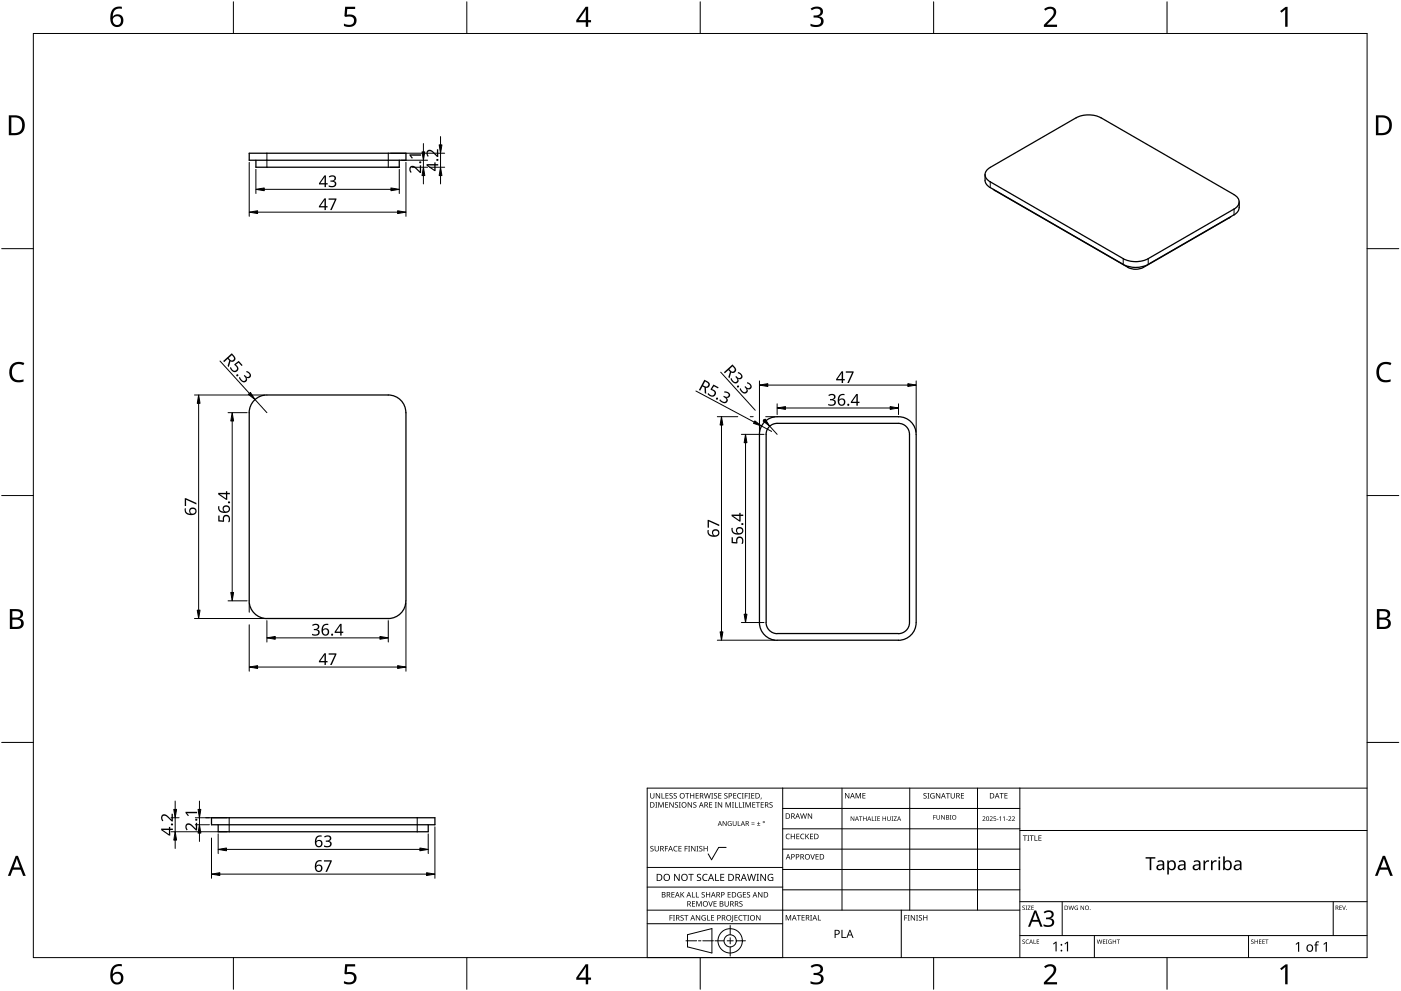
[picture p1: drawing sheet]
<svg xmlns="http://www.w3.org/2000/svg" width="420mm" height="297mm" viewBox="0 0 420 297" stroke-linecap="round" stroke-linejoin="round" font-family="sans-serif">
<g fill="none" stroke="#000" stroke-width=".38">
<path d="M74.7 45.9h47v2.1h-47zM76.7 48v2.1h43v-2.1M295.4 52.3a3.5 3.5 0 0 0 .4 2.9l1.2 1 39.9 23a8.2 8.2 0 0 0 7.4 .1l26.2-15.2 .9-1.1 .2-.8M296.1 50.8l26.6-15.5a8.4 8.4 0 0 1 7.5 0l39.9 23.1a2.28 2.28 0 0 1 1.5 2.1 2.28 2.28 0 0 1-1.5 2.2l-25.8 14.8a8.3 8.3 0 0 1-7.4 0l-39.9-23a2.19 2.19 0 0 1-.9-3.7zM297.9 56.8l40.4 23.3M369.1 64.9l-26.2 15.2a5.2 5.2 0 0 1-4.7 .1M371.6 60.5v1.7M80 118.4a5.3 5.3 0 0 0-5.3 5.3v56.4a5.3 5.3 0 0 0 5.3 5.3M80 118.4h36.4a5.3 5.3 0 0 1 5.3 5.3M121.7 123.7v56.4M229.8 130.2v56.4M233 126.9a3.3 3.3 0 0 0-3.3 3.3"/>
<path d="M233 124.9a5.3 5.3 0 0 0-5.2 5.3v56.4a5.3 5.3 0 0 0 5.2 5.3M233.1 126.9h36.4a3.3 3.3 0 0 1 3.3 3.3v56.4a3.3 3.3 0 0 1-3.3 3.3h-36.4M233.1 124.9h36.4a5.3 5.3 0 0 1 5.2 5.3M274.8 130.2v56.4M121.7 180.1a5.3 5.3 0 0 1-5.3 5.3h-36.4M229.7 186.6a3.4 3.4 0 0 0 3.3 3.3M269.5 191.9h-36.4M274.7 186.6a5.3 5.3 0 0 1-5.2 5.3M63.4 245.1h67v2.1h-67zM65.4 247.2v2.1h63v-2.1"/>
</g>
<path d="M80 45.9v4.2M116.4 45.9v4.2M297 54.5v1.7M298.4 57v.1M336.9 77.5v1.7M338.3 79.8v.3M342.9 79.8v.3M344.3 77.5v1.7M368.7 65.2v.1M370.1 62.7v1.7M68.7 245.1v4.2M125.1 245.1v4.2" fill="none" stroke="#000" stroke-width=".3"/>
<path d="M10 10h400v277h-400z" fill="none" stroke="#000" stroke-width=".3"/>
<g fill="none" stroke="#000" stroke-width=".3">
<path d="M70 .5v9.5M140 .5v9.5M210 .5v9.5M280 .5v9.5M350 .5v9.5M.5 74.5h9.5M419.5 74.5h-9.5M.5 148.5h9.5M410 148.5h9.5M10 222.5h-9.5M410 222.5h9.5M70 287v9.5"/>
<path d="M140 287v9.5M210 287v9.5M280 287v9.5M350 287v9.5"/>
</g>
<g fill="#000">
<path d="M103.5 2h3v.7h-2.4l-.1 1.7a2.01 2.01 0 0 1 3 1.7 2.01 2.01 0 0 1-2.8 2l-1.1-.3v-.7a1.93 1.93 0 0 0 3-.6 1.37 1.37 0 0 0-.5-1.4 1.37 1.37 0 0 0-1.4-.1l-.5 .1-.4-.3zM243.1 2.6a2.32 2.32 0 0 1 3.7 .5 1.46 1.46 0 0 1-1.2 1.8 1.59 1.59 0 0 1 1.4 1.8 1.59 1.59 0 0 1-1.8 1.4l-2.1-.3v-.7a2.12 2.12 0 0 0 3.1-.5 1.21 1.21 0 0 0-1.6-1.3h-.6v-.7a1.53 1.53 0 0 0 2.1-1.1 1.49 1.49 0 0 0-2.6-.4zM313.1 2.7a2.03 2.03 0 0 1 2.1-.8 2.03 2.03 0 0 1 1.6 1.7 3.9 3.9 0 0 1-1.6 2.5l-1.2 1.3h3v.7h-3.9v-.6l1.5-1.6a2.56 2.56 0 0 0 1.3-2.9 1.62 1.62 0 0 0-2.4 .2zM383.9 3.3l1.6-1.2h.6v5.9h-.7l.1-5.2-1.2 1zM3.5 109.3a3.3 3.3 0 0 1 3.8-.5l-.3 .7a2.26 2.26 0 0 0-2.6 0 2.26 2.26 0 0 0-.8 2.6 2.12 2.12 0 0 0 3.1 1.7l.4-.1v.7a2.98 2.98 0 0 1-3.4-.4 2.98 2.98 0 0 1-.8-3.3zM413.5 109.3a3.3 3.3 0 0 1 3.8-.5l-.3 .7a2.26 2.26 0 0 0-2.7 0 2.26 2.26 0 0 0-.7 2.6 2.12 2.12 0 0 0 3.1 1.7l.4-.1v.7a2.98 2.98 0 0 1-3.4-.4 2.98 2.98 0 0 1-.8-3.3zM103.5 289h3v.7h-2.4l-.1 1.7a2.01 2.01 0 0 1 3 1.7 2.01 2.01 0 0 1-2.8 2l-1.1-.4v-.6a1.93 1.93 0 0 0 3-.7 1.37 1.37 0 0 0-.5-1.3 1.37 1.37 0 0 0-1.4-.1l-.5 .1-.4-.3zM243.1 289.6a2.32 2.32 0 0 1 3.7 .5 1.46 1.46 0 0 1-1.2 1.8 1.59 1.59 0 0 1 1.4 1.8 1.59 1.59 0 0 1-1.8 1.4l-2.1-.3v-.7a2.12 2.12 0 0 0 3.1-.5 1.21 1.21 0 0 0-1.6-1.4h-.6v-.6a1.53 1.53 0 0 0 2.1-1.1 1.49 1.49 0 0 0-2.6-.4zM313.1 289.7a2.03 2.03 0 0 1 2.1-.8 2.03 2.03 0 0 1 1.6 1.7 3.9 3.9 0 0 1-1.6 2.5l-1.2 1.3h3v.7h-3.9v-.7l1.5-1.5a2.56 2.56 0 0 0 1.3-2.9 1.62 1.62 0 0 0-2.4 .2zM383.9 290.3l1.6-1.2h.6v5.9h-.7l.1-5.2-1.2 1z"/>
<path d="M33.9 2.6a2.88 2.88 0 0 1 2.6-.6v.7a2.02 2.02 0 0 0-2.6 2.3 1.83 1.83 0 0 1 2.5-.3 1.83 1.83 0 0 1 .3 2.6 2.07 2.07 0 0 1-2.5 .6 2.07 2.07 0 0 1-1.1-2.4 4 4 0 0 1 .8-2.9zM33.8 6.2a1.3 1.3 0 0 0 2.6 0 1.3 1.3 0 0 0-2.6 0z"/>
<path d="M175.6 2h.8v4h.9v.7h-.9v1.3h-.7v-1.3h-2.9v-.6zM175.7 2.8l-2.2 3.2h2.2z"/>
<path d="M2.6 34.6h1.9a2.99 2.99 0 0 1 2.9 3 2.99 2.99 0 0 1-3.1 2.9h-1.7zM3.4 35.2v4.7h.8a2.35 2.35 0 0 0 2.4-2.1 2.35 2.35 0 0 0-1.9-2.6z"/>
<path d="M412.6 34.6h1.9a2.68 2.68 0 0 1 2.9 2.9 2.78 2.78 0 0 1-3.1 3h-1.7zM413.4 35.2v4.7h.8a2.35 2.35 0 0 0 2.4-2.1 2.35 2.35 0 0 0-2-2.6z"/>
<path d="M3 182.6h1.7a1.68 1.68 0 0 1 2.2 1.7 1.37 1.37 0 0 1-1.1 1.1 1.61 1.61 0 0 1 1.3 2 1.61 1.61 0 0 1-2 1.1h-2.1zM3.7 185.7v2.2h1.2a1.13 1.13 0 0 0 1.4-1.1 1.13 1.13 0 0 0-1.4-1.1zM3.7 183.2v1.9h1.1a1.02 1.02 0 0 0 1.3-1 1.02 1.02 0 0 0-1.4-.9z"/>
<path d="M412.9 182.6h1.7a1.68 1.68 0 0 1 2.3 1.7 1.37 1.37 0 0 1-1.1 1.1 1.61 1.61 0 0 1 1.3 2 1.61 1.61 0 0 1-2.1 1.1h-2.1zM413.7 185.7v2.2h1.2a1.13 1.13 0 0 0 1.4-1.1 1.13 1.13 0 0 0-1.5-1.1zM413.7 183.2v1.9h1.1a1.02 1.02 0 0 0 1.3-1 1.02 1.02 0 0 0-1.4-.9z"/>
<path d="M4.7 256.5h.7l2.3 6h-.8l-.7-1.8h-2.4l-.7 1.8h-.7zM5 257.3l-.9 2.7h1.9z"/>
<path d="M414.7 256.5h.7l2.3 6h-.8l-.7-1.8h-2.4l-.7 1.8h-.7zM415 257.3l-.9 2.7h1.9z"/>
<path d="M33.9 289.6a2.88 2.88 0 0 1 2.6-.6v.7a2.02 2.02 0 0 0-2.6 2.3 1.83 1.83 0 0 1 2.5-.3 1.83 1.83 0 0 1 .3 2.6 2.07 2.07 0 0 1-2.5 .6 2.07 2.07 0 0 1-1.1-2.4 4 4 0 0 1 .8-2.9zM33.8 293.2a1.3 1.3 0 0 0 2.6 0 1.3 1.3 0 0 0-2.6 0z"/>
<path d="M175.6 289h.8v4h.9v.7h-.9v1.3h-.7v-1.3h-2.9v-.6zM175.7 289.8l-2.2 3.2h2.2z"/>
</g>
<g fill="none" stroke="#000" stroke-width=".3">
<path d="M234.7 236.2v50.8h-40.6v-50.8h215.9M252.5 236.2v36.6M272.8 236.2v36.6M293.2 236.2v36.6M305.9 236.2v50.8M217.8 254h-2.3l-2.1 3.7-1-1.8M234.7 242.3h71.2M234.7 254.5h71.2M305.9 248.4h-71.2M410 248.9h-104.1M194.1 272.8h111.8M219 277.4v2.8"/>
<path d="M234.7 276.9h-40.6M234.7 265.9h-40.6M234.7 260h-40.6M270.3 272.8v14.2M305.9 260.6h-71.2M305.9 266.7h-71.2M305.9 270.3h104.1M318.6 270.3v10.1M399.8 270.3v10.1M205.7 282h3.2M206.2 280.2l7.3-1.9v7.3l-7.3-1.8zM209.5 282h.7"/>
<path d="M214 282h-3.2M214.4 282h2.8M218.1 282h1.8M219 281.1v1.8M219 283.8v2.8M223.6 282h-2.8M328.2 280.4v6.6M374.4 280.4v6.6M410 280.4h-104.1"/>
<circle cx="219" cy="282" r="3.7"/>
<circle cx="219" cy="282" r="1.83"/>
</g>
<g fill="#000">
<path d="M195 237.7h.2v1.1a.42 .42 0 0 0 .4 .4 .42 .42 0 0 0 .4-.4v-1.1h.2v1.1a.62 .62 0 0 1-.6 .6 .62 .62 0 0 1-.6-.6zM196.7 237.7h.2l.9 1.4v-1.4h.2v1.6h-.3l-.8-1.3v1.3h-.2zM198.4 237.7h.2v1.5h.7v.1h-.9zM199.6 237.7h.9v.2h-.7v.5h.6v.2h-.6v.6h.7v.1h-.9zM200.8 237.9l.6-.2 .3 .1v.2a.38 .38 0 0 0-.5-.2 .38 .38 0 0 0-.2 .5 .38 .38 0 0 0 .5 .2l.3 .3-.2 .4-.7 .1h-.2l.1-.2a.41 .41 0 0 0 .6 .1 .41 .41 0 0 0 .1-.5 .41 .41 0 0 0-.5-.2zM202.1 237.9l.5-.2 .4 .1-.1 .2a.38 .38 0 0 0-.5-.2 .38 .38 0 0 0-.2 .5 .38 .38 0 0 0 .5 .2l.3 .3-.1 .4-.7 .1h-.2l.1-.2a.41 .41 0 0 0 .5 .1 .41 .41 0 0 0 .2-.5 .41 .41 0 0 0-.6-.2zM205.5 237.7h1.2v.2h-.5v1.4h-.2v-1.4h-.5zM207 237.7h.2v.7h.8v-.7h.2v1.6h-.2v-.7h-.8v.7h-.2zM208.6 237.7h.9v.2h-.7v.5h.7v.2h-.7v.6h.7v.1h-.9zM211.1 237.7h.2l.4 1.4 .3-1.4h.2l.4 1.4 .4-1.4h.2l-.5 1.6h-.2l-.4-1.3-.3 1.3h-.3zM213.3 237.7h.6l-.2 .2v1.3l.2 .1h-.6l.2-.1v-1.3zM214.2 237.9l.5-.2 .4 .1-.1 .2a.38 .38 0 0 0-.5-.2 .38 .38 0 0 0-.2 .5 .38 .38 0 0 0 .5 .2l.3 .3-.1 .4-.7 .1h-.2l.1-.2a.41 .41 0 0 0 .5 .1 .41 .41 0 0 0 .2-.5 .41 .41 0 0 0-.6-.2z"/>
<path d="M215.4 237.7h.9v.2h-.7v.5h.7v.2h-.7v.6h.7v.1h-.9zM217.3 237.9l.5-.2 .4 .1-.1 .2a.38 .38 0 0 0-.5-.2 .38 .38 0 0 0-.2 .5 .38 .38 0 0 0 .5 .2l.3 .3-.2 .4-.6 .1h-.2l.1-.2a.41 .41 0 0 0 .5 .1 .41 .41 0 0 0 .2-.5 .41 .41 0 0 0-.6-.2zM219.9 237.7h.9v.2h-.7v.5h.7v.2h-.7v.6h.7v.1h-.9zM221.3 237.9l.6-.2 .4 .1-.1 .2a.66 .66 0 0 0-.9 .6 .66 .66 0 0 0 .9 .5 .77 .77 0 0 1-1.1-.1 .77 .77 0 0 1 .2-1.1zM222.5 237.7h.5l-.1 .2v1.3l.1 .1h-.5l.2-.1v-1.3zM223.4 237.7h.9v.2h-.7v.6h.6v.2h-.6v.6h-.2zM224.4 237.7h.6l-.2 .2v1.3l.2 .1h-.6l.2-.1v-1.3zM225.3 237.7h.9v.2h-.7v.5h.7v.2h-.7v.6h.7v.1h-.9zM228.2 239.1h.2l-.3 .5zM253.4 237.7h.3l.8 1.3v-1.3h.2v1.6h-.2l-.9-1.3v1.3h-.2zM256.6 237.7h.3l.5 1.3 .5-1.3h.3v1.6h-.2v-1.4l-.7 1.4-.5-1.4v1.4h-.2zM258.6 237.7h1v.2h-.7v.5h.6v.2h-.6v.5h.7v.2h-1z"/>
<path d="M277 237.9l.6-.2 .3 .1-.1 .2a.38 .38 0 0 0-.5-.2 .38 .38 0 0 0-.1 .5 .38 .38 0 0 0 .5 .2l.2 .3-.1 .4-.7 .1h-.2l.1-.2a.41 .41 0 0 0 .6 .1 .41 .41 0 0 0 .1-.5 .41 .41 0 0 0-.5-.2zM278.1 237.7h.6l-.2 .2v1.3l.2 .1h-.6l.2-.1v-1.3zM279.2 237.9l.7-.2 .4 .1-.1 .2a.67 .67 0 0 0-1 .5 .67 .67 0 0 0 .9 .6v-.4h-.4v-.2h.6v.8a.88 .88 0 0 1-1.2-.2 .88 .88 0 0 1 .1-1.2zM280.7 237.7h.2l.9 1.4v-1.4h.2v1.6h-.3l-.8-1.3v1.3h-.2zM283.7 237.7h1.2v.2h-.5v1.4h-.2v-1.4h-.5zM285.1 237.7h.2v1.1a.42 .42 0 0 0 .4 .4 .42 .42 0 0 0 .4-.4v-1.1h.2v1.1a.62 .62 0 0 1-.6 .6 .62 .62 0 0 1-.6-.6zM288.2 237.7h.9v.2h-.7v.5h.7v.2h-.7v.6h.7v.1h-.9zM299.8 237.7h1.2v.2h-.5v1.4h-.2v-1.4h-.5zM301.2 237.7h.9v.2h-.7v.5h.7v.2h-.7v.5h.7v.2h-.9zM195.1 253.7l.6-.2 .3 .1-.1 .2a.38 .38 0 0 0-.5-.1 .38 .38 0 0 0-.1 .5 .38 .38 0 0 0 .4 .2l.3 .2-.1 .5-.7 .1-.2-.1 .1-.1a.41 .41 0 0 0 .6 .1 .41 .41 0 0 0 .1-.6 .41 .41 0 0 0-.6-.2zM196.5 240.4h.6l-.2 .2v1.3l.2 .2h-.6l.2-.2v-1.3zM196.3 253.6h.2v1a.42 .42 0 0 0 .5 .4 .42 .42 0 0 0 .4-.4v-1h.2v1a.62 .62 0 0 1-.6 .6 .62 .62 0 0 1-.7-.6z"/>
<path d="M197.4 240.4h.3l.5 1.4 .5-1.4h.3v1.7h-.2l.1-1.5-.8 1.5-.5-1.5v1.5h-.2zM199.4 253.6h.9v.1h-.7v.6h.7v.2h-.7v.7h-.2zM199.5 240.4h.9v.2h-.7v.5h.6v.2h-.6v.6h.7v.2h-.9zM200.7 240.4h.3l.8 1.4v-1.4h.2v1.7h-.2l-.9-1.4v1.4h-.2zM202.2 253.8l.4-.3 .6 .1-.1 .2-.4-.1a.66 .66 0 0 0-.5 .9 .66 .66 0 0 0 .9 .4 .77 .77 0 0 1-1.1-.1 .77 .77 0 0 1 .2-1.1zM202.5 240.6l.5-.2 .3 .1v.2a.38 .38 0 0 0-.5-.2 .38 .38 0 0 0-.2 .5 .38 .38 0 0 0 .5 .2 .51 .51 0 0 1 .1 .9 .51 .51 0 0 1-.8-.3l.1 .1a.41 .41 0 0 0 .5 0 .41 .41 0 0 0 .1-.5 .41 .41 0 0 0-.5-.2zM203.6 240.4h.6l-.2 .2v1.3l.2 .2h-.6l.2-.2v-1.3zM203.5 253.6h.9v.1h-.7v.6h.6v.1h-.6v.6h.7v.2h-.9zM205.3 253.6h.9v.1h-.7v.6h.7v.2h-.7v.7h-.2zM206.4 253.6h.6l-.2 .1v1.3l.2 .2h-.6l.2-.2v-1.3zM206.2 240.4h.3l.8 1.4v-1.4h.2v1.7h-.2l-.9-1.4v1.4h-.2zM207.3 253.6h.2l.9 1.3v-1.3h.2v1.6h-.3l-.9-1.4 .1 1.4h-.2z"/>
<path d="M208 240.6l.5-.2 .4 .1-.1 .2a.38 .38 0 0 0-.5-.2 .38 .38 0 0 0-.2 .5 .38 .38 0 0 0 .5 .2 .51 .51 0 0 1 .1 .9 .51 .51 0 0 1-.8-.3l.1 .1a.41 .41 0 0 0 .5 0 .41 .41 0 0 0 .1-.5 .41 .41 0 0 0-.5-.2zM208.9 253.6h.6l-.2 .1v1.3l.2 .2h-.6l.2-.2v-1.3zM209.8 253.7l.5-.2 .3 .1v.2a.38 .38 0 0 0-.5-.1 .38 .38 0 0 0-.2 .5 .38 .38 0 0 0 .5 .2l.3 .2-.2 .5-.7 .1-.1-.1 .1-.1a.41 .41 0 0 0 .5 .1 .41 .41 0 0 0 .1-.6 .41 .41 0 0 0-.5-.2zM211 253.6h.2v.7h.8v-.7h.2v1.6h-.2v-.8h-.8v.8h-.2zM212.7 240.4h.9v.2h-.7v.5h.6v.2h-.6v.6h.7v.2h-.9zM214.4 240.4h.6l-.2 .2v1.3l.2 .2h-.6l.2-.2v-1.3zM215.3 240.4h.2l.9 1.4v-1.4h.2v1.7h-.3l-.8-1.4v1.4h-.2zM216.7 246.1h.2l.8 1.2v-1.2h.2v1.5h-.2l-.8-1.2v1.2h-.2zM217.6 240.4h.3l.5 1.4 .5-1.4h.3v1.7h-.2v-1.5l-.7 1.5-.5-1.5v1.5h-.2zM218.4 246.3l1-.1-.2 .1a.6 .6 0 0 0-.8 .5 .6 .6 0 0 0 .8 .6v-.4l-.3-.2h.5v.7a.8 .8 0 0 1-1-.2 .8 .8 0 0 1 0-1zM219.5 240.4h.6l-.2 .2v1.3l.2 .2h-.6l.2-.2v-1.3zM220.4 240.4h.2v1.5h.7v.2h-.9z"/>
<path d="M219.8 246.1h.1v.9a.38 .38 0 0 0 .4 .4 .38 .38 0 0 0 .4-.4v-.9h.2v.9a.56 .56 0 0 1-.6 .6 .56 .56 0 0 1-.5-.6zM221.3 246.1h.1v1.3h.7v.2h-.8zM221.6 240.4h.2v1.5h.7v.2h-.9zM222.7 240.4h.6l-.2 .2v1.3l.2 .2h-.6l.2-.2v-1.3zM223.6 240.4h.3l.5 1.4 .5-1.4h.3v1.7h-.2v-1.5l-.7 1.5-.6-1.5 .1 1.5h-.2zM225.4 247l.9 .1zM225.4 246.6l.9 .1zM225.6 240.4h.9v.2h-.7v.5h.7v.2h-.7v.6h.7v.2h-.9zM227 247.4l1 .2zM226.7 240.4h1.2v.2h-.5v1.5h-.2v-1.5h-.5zM227.4 246.3l.2 .5h.4l-.4 .1v.4l-.2-.4h-.4l.4-.1zM228.1 240.4h1v.2h-.7v.5h.6v.2h-.6v.6h.7v.2h-1z"/>
<path d="M230.8 240.6l.6-.2 .3 .1-.1 .2a.38 .38 0 0 0-.5-.2 .38 .38 0 0 0-.1 .5 .38 .38 0 0 0 .5 .2 .51 .51 0 0 1 0 .9 .51 .51 0 0 1-.8-.3l.1 .1a.41 .41 0 0 0 .6 0 .41 .41 0 0 0 .1-.5 .41 .41 0 0 0-.5-.2zM235.8 250.1l.5-.2 .6 .1-.1 .2-.4-.1a.66 .66 0 0 0-.5 .8 .66 .66 0 0 0 .9 .4 .77 .77 0 0 1-1.1-.1 .77 .77 0 0 1 .1-1.1zM237.2 249.9h.2v.7h.8v-.7h.2v1.6h-.2v-.7h-.8v.7h-.2zM238.8 249.9h.9v.2h-.7v.5h.7v.2h-.7v.5h.7v.2h-.9zM240.2 250.1l.6-.2 .4 .1v.2a.66 .66 0 0 0-1 .5 .66 .66 0 0 0 1 .6 .77 .77 0 0 1-1.1-.1 .77 .77 0 0 1 .1-1.1zM240 243.8h.2l.3 1.4 .4-1.4h.2l.4 1.4 .3-1.4h.2l-.4 1.6h-.2l-.4-1.4-.4 1.4h-.2zM241.5 249.9h.2v.8l.7-.8h.3l-.7 .7 .7 .9h-.2l-.6-.7-.2 .7h-.2zM243 256h.2l.5 1.4 .5-1.4h.2l-.6 1.6h-.2zM242.3 243.8h.2l.9 1.3v-1.3h.1v1.6h-.2l-.9-1.3 .1 1.3h-.2zM242.9 249.9h.9v.2h-.7v.5h.7v.2h-.7v.5h.7v.2h-.9zM244.6 256h.9v.2h-.7v.5h.7v.2h-.7v.5h.7v.2h-.9zM255.1 244.7h.2l.7 1.1v-1.1h.2v1.3h-.2l-.7-1.1v1.1h-.2z"/>
<path d="M257.6 244.7h1l-.4 .1v1.2h-.2v-1.2zM258.8 244.7h.2v.6h.7v-.6h.2v1.3h-.2v-.6h-.7v.6h-.2zM261.5 244.7h.1v1.2l.6 .1h-.7zM262.4 244.7h.5l-.2 1.2 .2 .1h-.5l.1-.1zM263.1 244.7h.8l-.6 .1v.5h.5l-.5 .1v.5l.6 .1h-.8zM264.7 244.7h.1v.6h.7v-.6h.2v1.3h-.2v-.6h-.7v.6h-.1zM266.1 244.7h.1v.9a.35 .35 0 0 0 .4 .3 .35 .35 0 0 0 .3-.3v-.9h.2v.9a.52 .52 0 0 1-.5 .5 .52 .52 0 0 1-.5-.5zM267.4 244.7h.5l-.2 1.2 .2 .1h-.5l.1-.1zM268 244.7h.9l-.7 1.2 .8 .1h-1l.7-1.2zM279.9 244.3h.7l-.5 .2v.4h.5l-.5 .2v.6h-.2zM280.9 244.3h.1v.9a.35 .35 0 0 0 .4 .3 .35 .35 0 0 0 .3-.3v-.9h.2v.9a.52 .52 0 0 1-.5 .5 .52 .52 0 0 1-.5-.5zM282.3 244.3h.2l.7 1.1v-1.1h.1v1.4h-.2l-.7-1.2v1.2h-.1z"/>
<path d="M284.8 244.3h.5l-.1 1.2 .1 .2h-.5l.2-.2zM294.7 244.8a.49 .49 0 0 1 .7 .1 .49 .49 0 0 1-.3 .7l-.3 .3 .7 .2h-.9l.4-.5a.37 .37 0 0 0 .4-.6 .37 .37 0 0 0-.7-.1zM296.8 244.8a.49 .49 0 0 1 .8 .1 .49 .49 0 0 1-.3 .7l-.3 .3 .7 .2h-.9l.4-.5a.37 .37 0 0 0 .3-.6 .37 .37 0 0 0-.6-.1zM298 244.7h.7l-.5 .1-.1 .4h.2a.44 .44 0 0 1 .4 .7 .44 .44 0 0 1-.8-.1 .39 .39 0 0 0 .6 .1 .39 .39 0 0 0 0-.6 .39 .39 0 0 0-.5 0zM299 245.5l.4 .1zM299.7 245l.5-.3v1.4h-.2v-1.2zM300.8 245l.5-.3v1.4h-.2v-1.2zM301.8 245.5l.4 .1zM302.4 244.8a.49 .49 0 0 1 .8 .1 .49 .49 0 0 1-.3 .7l-.3 .3 .7 .2h-.9l.4-.5a.37 .37 0 0 0 .3-.6 .37 .37 0 0 0-.6-.1zM303.5 244.8a.49 .49 0 0 1 .8 .1 .49 .49 0 0 1-.3 .7l-.3 .3 .7 .2h-.9l.3-.5a.37 .37 0 0 0 .4-.6 .37 .37 0 0 0-.6-.1zM306.8 250.4h1.2v.2h-.5v1.4h-.2v-1.4h-.5zM308.1 250.4h.6l-.2 .2v1.3l.2 .1h-.6l.2-.1v-1.3z"/>
<path d="M308.8 250.4h1.2v.2h-.5v1.4h-.2v-1.4h-.5zM310.2 250.4h.3v1.4h.7v.2h-1zM311.4 250.4h.9v.2h-.7v.5h.7v.2h-.7v.5h.7v.2h-.9zM360.9 257.9h.4l.1 .5 .5-.5h.7v.4h-.7l-.4 .5-.1 2h-.5zM363.2 257.9h.4v.5l.6-.5h.7l-.1 .4h-.6l-.4 .5-.1 2h-.5zM200.8 274.3h.9v.2h-.7v.5h.7v.2h-.7v.7h-.2zM201.4 267.4h.9v.2h-.7v.5h.6v.1h-.6v.6h.7v.2h-.9zM201.8 274.3h.6l-.2 .2v1.3l.2 .1h-.6l.2-.1v-1.3zM202.2 261.9h.3l1.1 1.8v-1.8h.2v2.1h-.3l-1.1-1.7v1.7h-.2zM204.1 274.4l.6-.1 .3 .1v.1a.38 .38 0 0 0-.5-.1 .38 .38 0 0 0-.2 .5 .38 .38 0 0 0 .5 .2l.3 .3-.2 .4-.7 .1h-.2l.2-.2a.41 .41 0 0 0 .5 .1 .41 .41 0 0 0 .1-.6 .41 .41 0 0 0-.5-.1zM204.1 267.4h.2v.8l.7-.8h.2l-.6 .7 .7 .9h-.3l-.6-.8-.1 .8h-.2zM205.2 274.3h1.2v.2h-.5v1.4h-.2v-1.4h-.5z"/>
<path d="M206.4 261.9h1.6v.3h-.6v1.8h-.3v-1.8h-.7zM207.5 267.4h.2v1.4h.7v.2h-.9zM207.5 270.1h.9v.2h-.7v.5h.7v.2h-.7v.6h.7v.1h-.9zM208.7 267.4h.2v1.4h.7v.2h-.9zM208.8 270.1h.3l.5 1.3 .5-1.3h.3v1.6h-.2v-1.4l-.7 1.4-.5-1.4v1.4h-.2zM208.7 274.3h.2l.9 1.3v-1.3h.2v1.6h-.3l-.8-1.3v1.3h-.2zM209.1 262.1l.4-.2 .8 .1-.3 .2a.44 .44 0 0 0-.7 .2 .44 .44 0 0 0 .5 .5l.5 .5-.3 .6a.71 .71 0 0 1-1-.3l.3 .1a.47 .47 0 0 0 .7-.3 .47 .47 0 0 0-.6-.5l-.4-.3zM210.6 274.5l.7-.2 .4 .1-.1 .1a.67 .67 0 0 0-1 .5 .67 .67 0 0 0 .9 .7v-.5h-.4v-.1h.6v.8a.88 .88 0 0 1-1.2-.2 .88 .88 0 0 1 .1-1.2zM210.5 267.5l.5-.1 .4 .1-.1 .1a.38 .38 0 0 0-.5-.1 .38 .38 0 0 0-.2 .5 .38 .38 0 0 0 .5 .2l.3 .3-.1 .4-.7 .1-.2-.1 .1-.1a.41 .41 0 0 0 .5 .1 .41 .41 0 0 0 .2-.6 .41 .41 0 0 0-.6-.1zM210.9 262.2l.7-.3 .6 .1-.1 .3a.85 .85 0 0 0-1.2 .7 .85 .85 0 0 0 1.2 .8v.2a1.1 1.1 0 0 1-1.4-.4 1.1 1.1 0 0 1 .2-1.4zM212.1 274.3h.2v1.4h.7v.2h-.9zM212.4 270.1h.2l.5 1.4 .5-1.4h.2l-.6 1.6h-.2z"/>
<path d="M211.7 267.4h.2v.7h.9v-.7h.2v1.6h-.2v-.8h-.9v.8h-.2zM213.3 274.3h.9v.2h-.7v.5h.6v.2h-.6v.5h.7v.2h-.9zM214.5 261.9h.2v1.9h1v.2h-1.2zM214 270.1h.9v.2h-.7v.5h.7v.2h-.7v.6h.7v.1h-.9zM216 261.9h1.2v.3h-.9v.6h.8v.3h-.8v.7h.9v.2h-1.2zM217.3 270.1h.2v1.1a.42 .42 0 0 0 .4 .4 .42 .42 0 0 0 .4-.4v-1.1h.3v1.1a.62 .62 0 0 1-.7 .6 .62 .62 0 0 1-.6-.6zM218.2 267.4h.9v.2h-.7v.5h.7v.1h-.7v.6h.7v.2h-.9zM219.6 274.3h.3l-.1 1.7-.5 .3v-.2l.3-.1zM220.3 274.3h.9v.2h-.7v.5h.6v.2h-.6v.5h.7v.2h-.9zM221.3 267.6l.7-.2 .4 .1-.1 .1a.67 .67 0 0 0-1 .5 .67 .67 0 0 0 .9 .7v-.5h-.3v-.2h.5v.8a.88 .88 0 0 1-1.2-.1 .88 .88 0 0 1 .1-1.2zM221.7 274.5l.4-.2 .6 .1-.1 .1h-.4a.66 .66 0 0 0-.5 .8 .66 .66 0 0 0 .9 .4 .77 .77 0 0 1-1.1-.1 .77 .77 0 0 1 .2-1.1zM221.8 270.3l.6-.2 .3 .1-.1 .2a.38 .38 0 0 0-.5-.2 .38 .38 0 0 0-.2 .5 .38 .38 0 0 0 .5 .2 .51 .51 0 0 1 .1 .8 .51 .51 0 0 1-.8-.2h.1a.41 .41 0 0 0 .5 .1 .41 .41 0 0 0 .2-.5 .41 .41 0 0 0-.6-.2z"/>
<path d="M222.8 274.3h1.2v.2h-.5v1.4h-.2v-1.4h-.5zM222.8 267.4h.9v.2h-.7v.5h.7v.1h-.7v.6h.7v.2h-.9zM224.1 274.3h.6l-.2 .2v1.3l.2 .1h-.6l.2-.1v-1.3zM224.1 267.5l.5-.1 .3 .1v.1a.38 .38 0 0 0-.5-.1 .38 .38 0 0 0-.2 .5 .38 .38 0 0 0 .5 .2l.3 .3-.2 .4-.7 .1-.1-.1 .1-.1a.41 .41 0 0 0 .5 .1 .41 .41 0 0 0 .1-.6 .41 .41 0 0 0-.5-.1zM224 261.9h.3l.4 1.8 .5-1.8h.3l.5 1.8 .4-1.8h.3l-.5 2.1h-.3l-.5-1.8-.5 1.8h-.3zM226.9 261.9h.7l-.2 .3v1.6l.2 .2h-.7l.2-.2v-1.6zM226.8 274.3h.2l.9 1.3v-1.3h.2v1.6h-.3l-.9-1.3 .1 1.3h-.2zM227.3 267.4h.3l.8 1.3v-1.3h.2v1.6h-.2l-.9-1.3v1.3h-.2zM228 261.9h.3l1.2 1.8v-1.8h.2v2.1h-.3l-1.1-1.7v1.7h-.3zM230.5 262.2l.9-.3 .5 .1-.1 .3a.87 .87 0 0 0-1.4 .6 .87 .87 0 0 0 1.3 .9v-.6h-.5v-.3h.7v1.1a1.15 1.15 0 0 1-1.5-.3 1.15 1.15 0 0 1 .1-1.5zM235.6 274.3h.3l.5 1.3 .6-1.3h.3v1.6h-.2v-1.4l-.7 1.4-.6-1.4v1.4h-.2zM238.9 274.3h1.3v.2h-.5v1.4h-.2v-1.4h-.6z"/>
<path d="M240.4 274.3h.9v.2h-.7v.5h.7v.1h-.7v.6h.7v.2h-.9zM242.9 274.3h.6l-.2 .1v1.3l.2 .2h-.6l.2-.2v-1.3zM245.3 274.3h.2v1.4h.7v.2h-.9zM271.2 274.3h.9v.2h-.7v.5h.7v.2h-.7v.7h-.2zM272.2 274.3h.6l-.2 .2v1.3l.2 .1h-.6l.2-.1v-1.3zM273.1 274.3h.3l.8 1.3v-1.3h.2v1.6h-.2l-.9-1.3v1.3h-.2zM274.7 274.3h.6l-.2 .2v1.3l.2 .1h-.6l.2-.1v-1.3zM275.6 274.4l.6-.1 .3 .1v.1a.38 .38 0 0 0-.5-.1 .38 .38 0 0 0-.2 .5 .38 .38 0 0 0 .5 .2 .53 .53 0 0 1 .1 .8 .53 .53 0 0 1-.8 0v-.2a.41 .41 0 0 0 .6 .1 .41 .41 0 0 0 .1-.6 .41 .41 0 0 0-.5-.1zM276.9 274.3h.2v.7h.8v-.7h.2v1.6h-.2v-.7h-.8v.7h-.2zM306.7 271.6l.4-.2 .2 .2a.32 .32 0 0 0-.4 0 .32 .32 0 0 0-.1 .4 .32 .32 0 0 0 .4 .1 .41 .41 0 0 1 0 .7 .41 .41 0 0 1-.6-.2 .31 .31 0 0 0 .4 .1 .31 .31 0 0 0 .1-.5l-.5-.2zM307.6 271.5h.4l-.1 1.1 .1 .2h-.4l.1-.2zM308.2 271.5h.8l-.6 1.1 .7 .2h-.9l.6-1.2z"/>
<path d="M309.3 271.5h.7l-.5 .1v.4h.5l-.5 .1v.5l.5 .2h-.7zM313 273.4a1.74 1.74 0 0 1 1.7-.6 1.74 1.74 0 0 1 1.3 1.3 1.18 1.18 0 0 1-1 1.1 1.3 1.3 0 0 1 1.2 1.5 1.3 1.3 0 0 1-1.5 1.1l-1.7-.2v-.6a1.73 1.73 0 0 0 2.5-.4 .99 .99 0 0 0-1.3-1.1h-.5v-.5a1.13 1.13 0 0 0 1.2-.1 1.13 1.13 0 0 0 .4-1.1 1.42 1.42 0 0 0-2 0zM320.4 271.5h.2l.3 1.1 .3-1.1h.1l.4 1.1 .2-1.1h.2l-.4 1.3h-.1l-.3-1.2-.3 1.2h-.2zM322.4 271.6l.9-.1-.3 .1a.53 .53 0 0 0-.6 .6 .53 .53 0 0 0 .7 .4v-.4l-.2-.1h.4v.6a.71 .71 0 0 1-.9-.1 .71 .71 0 0 1 0-1zM324.1 271.5l.9 1v-1h.1v1.3l-.9-1.1-.1 1.1zM343.6 256.9h2.9v.5h-1.2v3.4h-.5v-3.4h-1.2zM365.4 257.9h.5v2.9h-.5zM401.7 271.4h.7l-.6 .2v.4h.6l-.6 .1v.5l.6 .1h-.7zM402.5 271.4h.2l.4 1.2 .3-1.2h.2l-.5 1.3zM252.4 278.7h.3v2.2h1v.2h-1.3zM306.7 281.7l.4-.1 .2 .2a.32 .32 0 0 0-.4-.1 .32 .32 0 0 0-.1 .5 .32 .32 0 0 0 .4 .1 .41 .41 0 0 1 0 .6 .41 .41 0 0 1-.6-.2 .31 .31 0 0 0 .4 .2 .31 .31 0 0 0 .1-.5l-.5-.3zM307.8 281.8l.4-.2 .4 .1-.1 .1a.52 .52 0 0 0-.8 .5 .52 .52 0 0 0 .8 .4 .61 .61 0 0 1-.9 0 .61 .61 0 0 1 .2-.9z"/>
<path d="M310 281.6h.1v1.2l.6 .1h-.7zM310.9 281.6h.7l-.5 .2v.4h.5l-.5 .1v.5l.5 .1h-.7zM315.8 282.9l1.1-.7v3h-.4l.1-2.6-.6 .5zM319.2 282.9l1.1-.7v3h-.3v-2.6l-.6 .5zM328.9 281.6h.2l.3 1.1 .3-1.1h.1l.3 1.1 .3-1.1h.2l-.4 1.3h-.1l-.4-1.1-.3 1.1h-.1zM330.8 281.6h.7l-.6 .2v.4h.6l-.6 .1v.5l.6 .1h-.7zM331.7 281.6h.4l-.1 1.2 .1 .1h-.4l.1-.1zM332.5 281.8l.9-.1-.2 .1a.53 .53 0 0 0-.7 .5 .53 .53 0 0 0 .7 .5v-.4l-.2-.2h.4v.7a.71 .71 0 0 1-.9-.2 .71 .71 0 0 1 0-.9zM333.7 281.6h.2v.6h.6v-.6h.2v1.3h-.2v-.6h-.6v.6h-.2zM334.9 281.6h1l-.4 .2v1.1h-.2v-1.1zM375.2 281.7l.5-.1 .2 .2a.32 .32 0 0 0-.4-.1 .32 .32 0 0 0-.1 .5 .32 .32 0 0 0 .4 .1 .41 .41 0 0 1 0 .6 .41 .41 0 0 1-.6-.2 .31 .31 0 0 0 .4 .2 .31 .31 0 0 0 .1-.5l-.5-.3zM376.2 281.6h.2v.6h.7v-.6h.1v1.3h-.1v-.6h-.7v.6h-.2z"/>
<path d="M377.6 281.6h.7l-.6 .2v.4h.6l-.6 .1v.5l.6 .1h-.7zM378.6 281.6h.7l-.5 .2v.4h.5l-.5 .1v.5l.5 .1h-.7zM379.4 281.6h1l-.4 .2v1.1h-.2v-1.1zM388.5 283l1.1-.6v2.9h-.3v-2.6l-.6 .5zM394.7 282.3l.9-.1-.1 .3h-.5l-.1 .2-.1 .4h.6v.3h-.6v1.9h-.3v-1.9h-.4l.4-.3zM396.9 283l1.1-.6v2.9h-.4v-2.6l-.5 .5z"/>
<path d="M203.7 238.5a.81 .81 0 0 1 1.6 0 .81 .81 0 0 1-1.6 0zM204.2 238l-.1 .5a.6 .6 0 0 0 .6 .6 .6 .6 0 0 0 .6-.7 .6 .6 0 0 0-.8-.5z"/>
<path d="M209.9 237.7h.4a.47 .47 0 0 1 .6 .3 .47 .47 0 0 1-.3 .6l.5 .7h-.3l-.4-.6h-.3v.6h-.2zM210.1 237.9v.6h.2a.31 .31 0 0 0 .4-.3 .31 .31 0 0 0-.4-.3z"/>
<path d="M218.5 237.7h.7l.4 .4-.2 .5-.7 .1v.6h-.2zM218.7 237.9v.6a.39 .39 0 0 0 .7-.3 .39 .39 0 0 0-.7-.3z"/>
<path d="M226.6 237.7h.5a.81 .81 0 0 1 .8 .9 .81 .81 0 0 1-.9 .7h-.4zM226.8 237.9v1.3h.2a.58 .58 0 0 0 .7-.7l-.2-.5z"/>
<path d="M255.6 237.7h.1l.7 1.6h-.2l-.2-.5h-.7l-.2 .5h-.2zM255.6 237.9l-.2 .7h.5z"/>
<path d="M282.8 237.7h.2l.6 1.6h-.2l-.2-.5h-.6l-.2 .5h-.2zM282.9 237.9l-.2 .8h.5z"/>
<path d="M286.8 237.7h.4a.47 .47 0 0 1 .6 .3 .47 .47 0 0 1-.3 .6l.4 .7h-.2l-.4-.6h-.3v.6h-.2zM287 237.9v.6h.2a.31 .31 0 0 0 .4-.3 .31 .31 0 0 0-.4-.3z"/>
<path d="M296.9 237.7h.5a.81 .81 0 0 1 .8 .8 .81 .81 0 0 1-.9 .8h-.4zM297.1 237.9v1.2h.2a.64 .64 0 0 0 .7-.6 .64 .64 0 0 0-.7-.6z"/>
<path d="M298.9 237.7h.2l.7 1.6h-.3l-.1-.5h-.7l-.2 .5h-.2zM299 237.9l-.2 .7h.5z"/>
<path d="M195 240.4h.5a.81 .81 0 0 1 .8 .9 .81 .81 0 0 1-.8 .8h-.5zM195.2 240.6v1.3h.2a.58 .58 0 0 0 .7-.7l-.2-.5z"/>
<path d="M198 253.6h.5a.47 .47 0 0 1 .5 .3 .47 .47 0 0 1-.3 .6l.5 .7h-.3l-.4-.7h-.3v.7h-.2zM198.2 253.7v.6h.3a.31 .31 0 0 0 .3-.3 .31 .31 0 0 0-.4-.3z"/>
<path d="M201 253.6h.2l.6 1.6h-.2l-.2-.5h-.6l-.2 .5h-.2zM201.1 253.8l-.3 .7h.6z"/>
<path d="M204.3 241.3a.81 .81 0 0 1 1.6 0 .81 .81 0 0 1-1.6 0zM204.8 240.7a.62 .62 0 0 0-.1 1 .62 .62 0 0 0 .9-.2h.1a.58 .58 0 0 0-.2-.8 .58 .58 0 0 0-.7 0z"/>
<path d="M210.2 240.4h.2l.6 1.7h-.2l-.2-.5h-.6l-.2 .5h-.2zM210.3 240.7l-.2 .7h.5z"/>
<path d="M211.3 240.4h.4a.47 .47 0 0 1 .6 .4 .47 .47 0 0 1-.3 .5l.4 .8h-.2l-.4-.7h-.3v.7h-.2zM211.5 240.6v.6h.2a.31 .31 0 0 0 .4-.3 .31 .31 0 0 0-.4-.3z"/>
<path d="M215.8 246.1l.7 1.5-.3-.5h-.6l-.4 .5zM215.9 246.3l-.3 .6h.5z"/>
<path d="M222.7 246.1l.7 1.5-.3-.5h-.6l-.4 .5zM222.8 246.3l-.2 .6h.4z"/>
<path d="M223.6 246.1h.4a.42 .42 0 0 1 .5 .3 .42 .42 0 0 1-.2 .5l.4 .7h-.2l-.4-.6h-.3v.6h-.2zM223.8 246.3v.5h.2a.28 .28 0 0 0 .4-.3 .28 .28 0 0 0-.4-.2z"/>
<path d="M228.8 246.4a.31 .31 0 0 1 .6 0 .31 .31 0 0 1-.6 0zM228.9 246.4a.2 .2 0 0 0 .4 0 .2 .2 0 0 0-.4 0z"/>
<path d="M229.4 240.4h.5a.47 .47 0 0 1 .5 .4 .47 .47 0 0 1-.3 .5l.5 .8h-.3l-.4-.7h-.3v.7h-.2zM229.6 240.6v.6h.3a.31 .31 0 0 0 .3-.3 .31 .31 0 0 0-.4-.3z"/>
<path d="M236.3 256h.2l.6 1.6h-.2l-.2-.5h-.7l-.2 .5h-.2zM236.4 256.2l-.3 .7h.5z"/>
<path d="M235.6 243.8h.5a.73 .73 0 0 1 .8 .8 .75 .75 0 0 1-.8 .8h-.5zM235.8 244v1.2h.3a.58 .58 0 0 0 .6-.6l-.2-.5z"/>
<path d="M237.3 243.8h.4a.47 .47 0 0 1 .6 .3 .47 .47 0 0 1-.3 .6l.5 .7h-.3l-.4-.7h-.3v.7h-.2zM237.5 244v.6h.2a.31 .31 0 0 0 .4-.3 .31 .31 0 0 0-.4-.3z"/>
<path d="M237.3 256h.7l.3 .4-.1 .5-.7 .1v.6h-.2zM237.5 256.2v.6a.39 .39 0 0 0 .6-.3 .39 .39 0 0 0-.6-.3z"/>
<path d="M238.7 256h.7l.3 .4-.2 .5-.6 .1v.6h-.2zM238.9 256.2v.6a.39 .39 0 0 0 .6-.3 .39 .39 0 0 0-.6-.3z"/>
<path d="M239.1 243.8h.2l.6 1.6h-.2l-.2-.5h-.6l-.2 .5h-.2zM239.2 244l-.2 .7h.5z"/>
<path d="M240.1 256h.4a.47 .47 0 0 1 .6 .3 .47 .47 0 0 1-.3 .6l.4 .7h-.2l-.4-.6h-.3v.6h-.2zM240.3 256.2v.6h.2a.31 .31 0 0 0 .4-.3 .31 .31 0 0 0-.4-.3z"/>
<path d="M241.3 256.8a.81 .81 0 0 1 1.6 0 .81 .81 0 0 1-1.6 0zM241.8 256.3l-.2 .5a.6 .6 0 0 0 .7 .5 .6 .6 0 0 0 .5-.7 .6 .6 0 0 0-.7-.4z"/>
<path d="M244.2 249.9h.5a.81 .81 0 0 1 .8 .8 .81 .81 0 0 1-.9 .8h-.4zM244.4 250.1v1.3h.2a.57 .57 0 0 0 .7-.7l-.2-.5z"/>
<path d="M245.9 256h.5a.81 .81 0 0 1 .8 .8 .81 .81 0 0 1-.9 .8h-.4zM246.1 256.2v1.3h.2a.57 .57 0 0 0 .6-.7l-.2-.5z"/>
<path d="M256.9 244.7l.7 1.3-.3-.4h-.6l-.3 .4zM257 244.9l-.2 .6h.4z"/>
<path d="M260.6 244.7l.7 1.3-.4-.4h-.5l-.3 .4zM260.7 244.9l-.2 .6h.4z"/>
<path d="M269.6 244.7l.6 1.3-.3-.4h-.5l-.4 .4zM269.6 244.9l-.2 .6h.5z"/>
<path d="M283.7 244.3h.4a.35 .35 0 0 1 .5 .2 .35 .35 0 0 1-.2 .5 .37 .37 0 0 1 .3 .4 .37 .37 0 0 1-.5 .3h-.5zM283.9 245v.5h.3a.26 .26 0 0 0 .3-.2 .26 .26 0 0 0-.4-.3zM283.9 244.5v.4h.2a.23 .23 0 0 0 .3-.2 .23 .23 0 0 0-.3-.2z"/>
<path d="M285.4 245a.7 .7 0 0 1 1.4 0 .7 .7 0 0 1-1.4 0zM285.7 245a.5 .5 0 0 0 1 0 .5 .5 0 0 0-1 0z"/>
<path d="M295.9 244.8l.4-.1 .3 .3v.7l-.3 .4-.3-.1-.2-.3zM296 244.9l-.1 .3a.39 .39 0 0 0 0 .6 .39 .39 0 0 0 .6 0 .39 .39 0 0 0 0-.6l-.2-.3z"/>
<path d="M366.8 256.7h.5v1.6a1.28 1.28 0 0 1 1.7-.2 1.28 1.28 0 0 1 .4 1.6 1.21 1.21 0 0 1-.8 1.1 1.21 1.21 0 0 1-1.3-.4l-.1 .4h-.4zM367.6 258.4a1.14 1.14 0 0 0-.3 1.3 1.14 1.14 0 0 0 1.2 .7 1.13 1.13 0 0 0 .5-1.3 1.13 1.13 0 0 0-1.3-.8z"/>
<path d="M198.5 267.4h.4a.42 .42 0 0 1 .6 .2 .42 .42 0 0 1-.2 .6 .44 .44 0 0 1 .3 .5 .44 .44 0 0 1-.5 .3h-.6zM198.7 268.2v.6h.3a.31 .31 0 0 0 .4-.3 .31 .31 0 0 0-.4-.3zM198.7 267.6v.5h.3a.28 .28 0 0 0 .3-.3 .28 .28 0 0 0-.3-.2z"/>
<path d="M196.9 261.9h.7a1.05 1.05 0 0 1 1 1.1 1.05 1.05 0 0 1-1.1 1h-.6zM197.2 262.2v1.6h.3a.83 .83 0 0 0 .8-.8 .83 .83 0 0 0-.7-.8z"/>
<path d="M200 267.4h.4a.47 .47 0 0 1 .6 .3 .47 .47 0 0 1-.3 .6l.4 .7h-.2l-.4-.7h-.3v.7h-.2zM200.2 267.6v.6h.2a.31 .31 0 0 0 .4-.3 .31 .31 0 0 0-.4-.3z"/>
<path d="M199.2 262.2a1.02 1.02 0 0 1 1.6 .1 1.02 1.02 0 0 1-.3 1.5 1.02 1.02 0 0 1-1.5-.5zM199.5 262.3a.83 .83 0 0 0-.2 1.2 .83 .83 0 0 0 1.1 .2l.2-.2a.81 .81 0 0 0-.1-1.1 .81 .81 0 0 0-1-.1z"/>
<path d="M202.7 274.3h.5a.47 .47 0 0 1 .6 .3 .47 .47 0 0 1-.3 .6l.4 .7h-.2l-.4-.7h-.4v.7h-.2zM202.9 274.5v.6h.3a.31 .31 0 0 0 .4-.3 .31 .31 0 0 0-.4-.3z"/>
<path d="M203 267.4h.2l.7 1.6h-.3l-.1-.5h-.7l-.2 .5h-.2zM203.1 267.6l-.2 .7h.5z"/>
<path d="M204.5 262.2a1.02 1.02 0 0 1 1.6 .1 1.02 1.02 0 0 1-.3 1.5 1.02 1.02 0 0 1-1.5-.5zM204.8 262.3a.83 .83 0 0 0-.2 1.2 .83 .83 0 0 0 1.1 .2l.2-.2a.81 .81 0 0 0 0-1.1 .81 .81 0 0 0-1.1-.1z"/>
<path d="M206.1 270.1h.5a.47 .47 0 0 1 .6 .3 .47 .47 0 0 1-.4 .6l.5 .7h-.2l-.4-.6h-.4v.6h-.2zM206.3 270.3v.6h.3a.31 .31 0 0 0 .4-.3 .31 .31 0 0 0-.4-.3z"/>
<path d="M206.5 267.4h.2l.6 1.6h-.2l-.2-.5h-.6l-.2 .5h-.2zM206.6 267.6l-.3 .7h.5z"/>
<path d="M207.7 274.3h.1l.7 1.6h-.2l-.2-.5h-.7l-.2 .5h-.2zM207.7 274.5l-.2 .7h.5z"/>
<path d="M210.7 270.9a.81 .81 0 0 1 1.6 0 .81 .81 0 0 1-1.6 0zM211 270.9a.6 .6 0 0 0 1.2 0 .6 .6 0 0 0-1.2 0z"/>
<path d="M213.1 261.9h.3l.8 2.1h-.3l-.2-.6h-.9l-.2 .6h-.3zM213.2 262.2l-.3 1h.7z"/>
<path d="M213.8 267.4h.2l.6 1.6h-.2l-.2-.5h-.6l-.2 .5h-.2zM213.9 267.6l-.2 .7h.5z"/>
<path d="M214.9 267.4h.4a.47 .47 0 0 1 .6 .3 .47 .47 0 0 1-.3 .6l.4 .7h-.2l-.4-.7h-.3v.7h-.2zM215.1 267.6v.6h.2a.31 .31 0 0 0 .4-.3 .31 .31 0 0 0-.4-.3z"/>
<path d="M215.8 270.1h.5a.42 .42 0 0 1 .6 .2 .42 .42 0 0 1-.3 .6 .44 .44 0 0 1 .4 .5 .44 .44 0 0 1-.6 .3h-.6zM216 271v.6h.4a.31 .31 0 0 0 .4-.3 .31 .31 0 0 0-.4-.3zM216 270.3v.5h.3a.28 .28 0 0 0 .4-.3 .28 .28 0 0 0-.4-.2z"/>
<path d="M215.1 274.3h.7l.3 .4-.1 .5-.7 .1v.6h-.2zM215.3 274.5v.6a.39 .39 0 0 0 .6-.3 .39 .39 0 0 0-.6-.3z"/>
<path d="M216.5 274.3h.4a.47 .47 0 0 1 .6 .3 .47 .47 0 0 1-.3 .6l.4 .7h-.2l-.4-.7h-.3v.7h-.2zM216.7 274.5v.6h.2a.31 .31 0 0 0 .4-.3 .31 .31 0 0 0-.4-.3z"/>
<path d="M216.3 267.4h.7l.3 .3-.2 .5-.6 .2v.6h-.2zM216.5 267.6v.6a.39 .39 0 0 0 .6-.3 .39 .39 0 0 0-.6-.3z"/>
<path d="M219 270.1h.4a.47 .47 0 0 1 .6 .3 .47 .47 0 0 1-.3 .6l.4 .7h-.2l-.4-.6h-.3v.6h-.2zM219.2 270.3v.6h.2a.31 .31 0 0 0 .4-.3 .31 .31 0 0 0-.4-.3z"/>
<path d="M217.7 275.1a.81 .81 0 0 1 1.6 0 .81 .81 0 0 1-1.6 0zM218.2 274.6l-.2 .5a.6 .6 0 0 0 .7 .5 .6 .6 0 0 0 .5-.7 .6 .6 0 0 0-.7-.4z"/>
<path d="M218.4 261.9h.7a1.05 1.05 0 0 1 1 1.1 1.05 1.05 0 0 1-1.1 1h-.6zM218.7 262.2v1.6h.3a.83 .83 0 0 0 .8-.8 .83 .83 0 0 0-.8-.8z"/>
<path d="M220.4 270.1h.4a.47 .47 0 0 1 .6 .3 .47 .47 0 0 1-.3 .6l.4 .7h-.2l-.4-.6h-.3v.6h-.2zM220.6 270.3v.6h.2a.31 .31 0 0 0 .4-.3 .31 .31 0 0 0-.4-.3z"/>
<path d="M219.5 267.4h.5a.81 .81 0 0 1 .8 .8 .81 .81 0 0 1-.9 .8h-.4zM219.7 267.6v1.2h.2a.64 .64 0 0 0 .7-.6 .64 .64 0 0 0-.6-.6z"/>
<path d="M220.6 261.9h.6a.61 .61 0 0 1 .7 .5 .61 .61 0 0 1-.4 .7l.6 .9h-.3l-.5-.8h-.5v.8h-.2zM220.8 262.2v.8h.4a.4 .4 0 0 0 .4-.4 .4 .4 0 0 0-.5-.4z"/>
<path d="M222.9 261.9h.3l.8 2.1h-.3l-.2-.6h-.9l-.2 .6h-.3zM223.1 262.2l-.4 1h.7z"/>
<path d="M224.8 275.1a.81 .81 0 0 1 1.6 0 .81 .81 0 0 1-1.6 0zM225.3 274.6l-.2 .5a.6 .6 0 0 0 .7 .5 .6 .6 0 0 0 .5-.7 .6 .6 0 0 0-.7-.4z"/>
<path d="M226.3 267.4h.2l.6 1.6h-.2l-.2-.5h-.6l-.2 .5h-.2zM226.4 267.6l-.3 .7h.6z"/>
<path d="M229.1 267.4h.5a.81 .81 0 0 1 .8 .8 .81 .81 0 0 1-.9 .8h-.4zM229.3 267.6v1.2h.2a.58 .58 0 0 0 .7-.6l-.2-.5z"/>
<path d="M238.1 274.3h.2l.6 1.6h-.2l-.2-.5h-.6l-.2 .5h-.2zM238.2 274.5l-.3 .7h.6z"/>
<path d="M241.7 274.3h.4a.47 .47 0 0 1 .6 .3 .47 .47 0 0 1-.3 .6l.4 .7h-.2l-.4-.7h-.3v.7h-.2zM241.9 274.5v.6h.2a.31 .31 0 0 0 .4-.4 .31 .31 0 0 0-.4-.2z"/>
<path d="M244.3 274.3h.1l.7 1.6h-.2l-.2-.5h-.7l-.2 .5h-.2zM244.3 274.5l-.2 .7h.5z"/>
<path d="M250.3 278.7h.6a.73 .73 0 0 1 1 .7 .9 .9 0 0 1-1.3 .8v.9h-.3zM250.6 279v.9a.59 .59 0 0 0 .9-.5 .59 .59 0 0 0-.9-.4z"/>
<path d="M310.2 272.9h.6l1.9 4.9h-.7l-.6-1.5h-1.9l-.6 1.5h-.6zM310.5 273.5l-.8 2.2h1.5z"/>
<path d="M319.3 271.5h.7l.3 .5a.61 .61 0 0 1-.7 .8h-.3zM319.4 271.6v1h.5l.2-.8z"/>
<path d="M325.3 272.1a.65 .65 0 0 1 1.3 0 .65 .65 0 0 1-1.3 0zM325.6 272.1a.48 .48 0 0 0 .9 0 .48 .48 0 0 0-.9 0z"/>
<path d="M347.1 258.1a1.2 1.2 0 0 1 1.3-.3 1.2 1.2 0 0 1 .8 1v2h-.4l-.1-.4a.99 .99 0 0 1-1.3 .5 .99 .99 0 0 1-.5-1.3 .99 .99 0 0 1 1.3-.5l.5-.1v-.1a.65 .65 0 0 0-.3-.7 .65 .65 0 0 0-.8 .1l-.3 .2zM347.4 259.6a.6 .6 0 0 0 .2 .9 .6 .6 0 0 0 .9-.2l.2-.9z"/>
<path d="M350.1 257.9h.4v.4a1.27 1.27 0 0 1 1.7-.3 1.27 1.27 0 0 1 .4 1.7l-.1 .5-.6 .6h-.7l-.7-.4v1.7h-.4zM350.7 258.5l-.1 .5a.93 .93 0 0 0 .1 1.2 .93 .93 0 0 0 1.1 .1l.3-.5a1.08 1.08 0 0 0-.7-1.6z"/>
<path d="M353.5 258.1a1.2 1.2 0 0 1 1.3-.3 1.2 1.2 0 0 1 .8 1v2h-.4l-.1-.4a.99 .99 0 0 1-1.3 .5 .99 .99 0 0 1-.5-1.3 .99 .99 0 0 1 1.3-.5l.5-.1v-.1a.65 .65 0 0 0-.3-.7 .65 .65 0 0 0-.8 .1l-.3 .2zM353.8 259.6a.68 .68 0 0 0 .6 1 .68 .68 0 0 0 .7-1v-.2z"/>
<path d="M358 258.1a1.2 1.2 0 0 1 1.2-.3 1.2 1.2 0 0 1 .8 1v2h-.3l-.1-.4a.99 .99 0 0 1-1.3 .5 .99 .99 0 0 1-.5-1.3 .99 .99 0 0 1 1.3-.5l.5-.1v-.1a.65 .65 0 0 0-.4-.7 .65 .65 0 0 0-.7 .1l-.4 .2zM358.3 259.6a.68 .68 0 0 0 .6 1 .68 .68 0 0 0 .7-1v-.2z"/>
<path d="M370.3 258.1a1.2 1.2 0 0 1 1.2-.3 1.2 1.2 0 0 1 .8 1v2h-.3l-.1-.4a.99 .99 0 0 1-1.3 .5 .99 .99 0 0 1-.5-1.3 .99 .99 0 0 1 1.3-.5l.5-.1v-.1a.65 .65 0 0 0-.4-.7 .65 .65 0 0 0-.7 .1l-.4 .2zM370.6 259.6l-.1 .6 .5 .3a.84 .84 0 0 0 .9-1.1z"/>
<path d="M400.6 271.4h.3a.37 .37 0 0 1 .5 .3 .37 .37 0 0 1-.3 .5l.4 .5-.8-.5v.5h-.1zM400.7 271.6v.5h.2a.25 .25 0 0 0 .3-.3 .25 .25 0 0 0-.3-.2z"/>
<path d="M254.8 278.7h.2l1 2.4h-.3l-.3-.7h-1l-.3 .7h-.3zM254.9 279l-.4 1.1h.8z"/>
<path d="M309.1 281.6l.7 1.3-.3-.4h-.6l-.3 .4zM309.2 281.8l-.2 .6h.4z"/>
<path d="M391.6 284.2a1.1 1.1 0 0 1 2.2 0 1.1 1.1 0 0 1-2.2 0zM392.4 283.5l-.2 .7a.72 .72 0 0 0 .9 .8 .72 .72 0 0 0 .3-1.2 .63 .63 0 0 0-1-.3z"/>
<circle cx="365.7" cy="257.1" r=".3"/>
<circle cx="326.9" cy="272.7" r=".12"/>
<circle cx="403.9" cy="272.6" r=".12"/>
<circle cx="318.3" cy="285" r=".26"/>
<circle cx="318.3" cy="283.2" r=".27"/>
</g>
<g fill="none" stroke="#000" stroke-width=".3">
<path d="M74.7 48.7v16.1M76.7 50.8v7.2M79.2 56.8h38M119.7 50.8v7.2M119.9 50.1h-2.8M120.4 48h7.8M121.7 48.7v16.1M127 48v2.1M127 52.6v2.5M127 43v2.5M128.2 50.1h-4.6M132.1 40.9v2.5"/>
<path d="M132.1 45.9v4.2M132.1 52.6v2.5M133.4 50.1h-4.5M133.4 45.9h-16.3M77.2 63.6h42M66 108.2l8.8 9.7M76.5 119.8l3.5 3.9M79.4 118.4h-21.1M208.7 117.2l17.5 9.3M216.1 111.6l10.4 11.4M227.8 114.2v15.4M230.3 115.4h42"/>
<path d="M274.8 114.2v15.4M59.6 120.9v62M69.6 126.2v51.4M74.1 123.7h-5.7M216.4 127.4v62M221.3 124.9h-6.2M223.6 132.7v51.4M225.9 124.9h-.9M228.4 127.7l3 1.6M229 125.7l.2 .2M229.1 130.2h-6.8M230.8 127.8l2.3 2.4"/>
<path d="M232.4 124.9h-2.8M233.1 121v3.3M267 122.3h-31.4M269.5 121v3.3M58.3 185.4h21.1M74.1 180.1h-5.7M74.7 180.7v2.8M74.7 187.3v13.9M77.2 199.9h42M80 186v6.4M113.9 191.2h-31.4M116.4 186v6.4"/>
<path d="M121.7 180.7v20.5M215.1 191.9h17.3M229.1 186.6h-6.8M51.3 245.1h2.4M51.3 249.3h16.8M52.5 245.1v4.2M52.5 251.8v2.5M52.5 240.1v2.5M58.6 245.1h9.5M59.8 240.1v2.5M59.8 245.1v2.1M59.8 249.7v2.5"/>
<path d="M62.8 247.2h-4.2M63.4 251.2v12.1M65.4 249.9v5.9M125.9 254.6h-58M128.4 249.9v5.9M130.4 247.8v15.5M65.9 262h62"/>
</g>
<g fill="#000" stroke="#000" stroke-width=".3">
<path d="M76.7 56.8l2.5-.5v.9zM117.2 56.3l2.5 .5-2.5 .4zM127 50.1l.4 2.5h-.8zM126.6 45.5h.8l-.4 2.5zM132.1 50.1l.4 2.5h-.8zM131.7 43.4h.8l-.4 2.5zM74.7 63.6l2.5-.4v.8zM119.2 63.2l2.5 .4-2.5 .4zM74.5 118.2l.6-.6 1.4 2.2zM227.8 115.4l2.5-.4v.8zM272.3 115l2.5 .4-2.5 .4zM59.6 118.4l.4 2.5h-.8z"/>
<path d="M69.6 123.7l.5 2.5h-.9zM216.4 124.9l.4 2.5h-.8zM223.6 130.2l.4 2.5h-.8zM226.4 126.2l2 1.5-2.4-.8zM228.9 126.2l.6-.6 1.3 2.2zM233.1 122.3l2.5-.4v.8zM267 121.9l2.5 .4-2.5 .4zM69.2 177.6h.9l-.5 2.5zM59.2 182.9h.8l-.4 2.5zM80 191.2l2.5-.4v.8zM113.9 190.8l2.5 .4-2.5 .4zM119.2 199.5l2.5 .4-2.5 .5z"/>
<path d="M216 189.4h.8l-.4 2.5zM223.2 184.1h.8l-.4 2.5zM74.7 199.9l2.5-.4v.9zM52.5 249.3l.5 2.5h-.9zM52.1 242.6h.9l-.5 2.5zM59.8 247.2l.4 2.5h-.8zM59.4 242.6h.8l-.4 2.5zM65.4 254.6l2.5-.4v.8zM125.9 254.2l2.5 .4-2.5 .4zM63.4 262l2.5-.4v.8zM127.9 261.6l2.5 .4-2.5 .4z"/>
</g>
<g fill="#000">
<path d="M98.6 52.9a1.25 1.25 0 0 1 1.2-.4 1.25 1.25 0 0 1 1 .9l-.2 .6-.6 .2a.98 .98 0 0 1 .9 1.3 .98 .98 0 0 1-1.4 .6l-.9-.2v-.4l.4 .2a.81 .81 0 0 0 1.1 0 .81 .81 0 0 0 .2-1l-1.2-.2v-.4a.76 .76 0 0 0 1-.1 .76 .76 0 0 0 .1-1l-.7-.1-.7 .3zM123 50a1.5 1.5 0 0 1 2.2 .6l.7 .7v-1.8h.4v2.4h-.4l-1.3-1.3a.83 .83 0 0 0-1.3-.4 .83 .83 0 0 0 .1 1.4l-.2 .2a1.47 1.47 0 0 1-.2-1.8zM122.8 46.3h3.5v.4h-3.1l.6 .6-.3 .3-.7-1zM128.1 45.2a1.5 1.5 0 0 1 2.2 .6l.7 .7v-1.8h.4v2.3h-.3l-1.3-1.2a.83 .83 0 0 0-1.3-.4 .83 .83 0 0 0 .1 1.4l-.3 .2a1.47 1.47 0 0 1-.2-1.8zM98.5 59.5h2.4l-1.4 3.5h-.5l1.4-3.1h-1.9zM69 110.3l.3-.3v.2a.89 .89 0 0 0 .8 .9 .89 .89 0 0 0 1-.7l-.8-1.2 1.3-1 1.2 1.3-.3 .2-1-1-.8 .6a1.17 1.17 0 0 1 .5 1.9 1.17 1.17 0 0 1-1.9-.4zM71.7 113.2l.3-.2 .2 .4a.81 .81 0 0 0 .6 .8 .81 .81 0 0 0 .9-.5l-.6-1.1 .3-.2a.76 .76 0 0 0 .7 .6 .76 .76 0 0 0 .8-.6l-.4-.5-.7-.3 .1-.4a1.19 1.19 0 0 1 1.2 .7 1.19 1.19 0 0 1-.2 1.3l-.4 .2-.6-.2a.98 .98 0 0 1-.4 1.4 .98 .98 0 0 1-1.3-.5zM214 115.3l1.5 .8-.2 .3-1.2-.6-.5 .8 .5 .2a1.13 1.13 0 0 1 .3 1.8 1.13 1.13 0 0 1-1.7 0l-.5-.5 .2-.3 .1 .1a.89 .89 0 0 0 1.1 .7 .89 .89 0 0 0 .7-1l-1.2-.9zM217.2 117.3a1.19 1.19 0 0 1 1.4 .3 1.19 1.19 0 0 1 .2 1.3l-.5 .3h-.5a.98 .98 0 0 1 .2 1.5 .98 .98 0 0 1-1.5-.1l-.8-.6 .2-.3 .4 .3a.81 .81 0 0 0 .9 .5 .81 .81 0 0 0 .6-.8l-.9-.7 .2-.4a.76 .76 0 0 0 .9 .4 .76 .76 0 0 0 .5-.8l-.6-.4-.7-.1zM219.1 113.5l.3-.2 .2 .4a.81 .81 0 0 0 .6 .8 .81 .81 0 0 0 .9-.5l-.6-1.1 .3-.2a.76 .76 0 0 0 .7 .6 .76 .76 0 0 0 .8-.5l-.4-.6-.6-.3v-.4a1.25 1.25 0 0 1 1.2 .7 1.25 1.25 0 0 1-.1 1.3l-.5 .2-.6-.2a.98 .98 0 0 1-.3 1.4 .98 .98 0 0 1-1.4-.5zM221.8 116.6l.3-.3 .2 .5a.81 .81 0 0 0 .7 .7 .81 .81 0 0 0 .9-.5l-.6-1 .2-.3a.76 .76 0 0 0 .8 .7 .76 .76 0 0 0 .7-.6l-.3-.6-.7-.3 .1-.3a1.25 1.25 0 0 1 1.1 .6 1.25 1.25 0 0 1 0 1.3l-.6 .2-.5-.2a.98 .98 0 0 1-.4 1.5 .98 .98 0 0 1-1.4-.6zM248.4 118.4a1.25 1.25 0 0 1 1.2-.4 1.25 1.25 0 0 1 1 .9l-.2 .6-.5 .3a.98 .98 0 0 1 .8 1.2 .98 .98 0 0 1-1.4 .6l-.9-.1v-.4l.5 .1a.81 .81 0 0 0 1 0 .81 .81 0 0 0 .2-1l-1.2-.2v-.4a.76 .76 0 0 0 1-.1 .76 .76 0 0 0 .1-.9l-.7-.2-.7 .3z"/>
<path d="M253.7 111.3h2.3l-1.4 3.5h-.5l1.4-3.1h-1.8zM55.4 149.3l3.5 1.4v.5l-3.1-1.4v1.9h-.4zM65.5 154.5h.3v1.4l1.1 .1a1.17 1.17 0 0 1 .9-1.7 1.17 1.17 0 0 1 1.2 1.6l-.2 .6h-.4l.1-.2a.89 .89 0 0 0 .1-1.2 .89 .89 0 0 0-1.3-.1l-.2 1.4-1.6-.1zM212.2 155.8l3.5 1.4v.5l-3.1-1.4v1.9h-.4zM219.4 161h.4v1.4l1 .1a1.17 1.17 0 0 1 1-1.7 1.17 1.17 0 0 1 1.1 1.6l-.1 .6h-.5l.1-.2a.89 .89 0 0 0 .1-1.2 .89 .89 0 0 0-1.2-.1l-.2 1.4-1.7-.1zM93.6 187.3a1.25 1.25 0 0 1 1.2-.4 1.25 1.25 0 0 1 1 .9l-.2 .6-.6 .3a.98 .98 0 0 1 .9 1.2 .98 .98 0 0 1-1.4 .6l-.9-.1v-.4l.5 .1a.81 .81 0 0 0 1 0 .81 .81 0 0 0 .2-1l-1.2-.2v-.4a.76 .76 0 0 0 1-.1 .76 .76 0 0 0 .1-.9l-.7-.2-.7 .3zM98.5 195.8h2.4l-1.4 3.5h-.5l1.4-3.1h-1.9zM48.6 244.3a1.5 1.5 0 0 1 2.1 .7l.7 .7v-1.8h.4v2.3h-.3l-1.3-1.2a.83 .83 0 0 0-1.3-.4 .83 .83 0 0 0 .1 1.4l-.3 .2a1.47 1.47 0 0 1-.1-1.9zM55.8 247.1a1.5 1.5 0 0 1 2.2 .6l.7 .7v-1.8h.4v2.3h-.3l-1.3-1.2a.83 .83 0 0 0-1.3-.4 .83 .83 0 0 0 .1 1.4l-.3 .2a1.47 1.47 0 0 1-.2-1.8zM55.6 243.3h3.5v.5l-3-.1 .6 .7-.3 .2-.8-.9zM97.2 250.8a1.25 1.25 0 0 1 1.2-.5 1.25 1.25 0 0 1 1 1l-.2 .5-.6 .3a.98 .98 0 0 1 .9 1.2 .98 .98 0 0 1-1.4 .7l-.9-.2v-.4l.4 .2a.81 .81 0 0 0 1.1 0 .81 .81 0 0 0 .2-1.1l-1.2-.2v-.4a.76 .76 0 0 0 1-.1 .76 .76 0 0 0 .1-.9l-.7-.1-.7 .2zM97.2 257.8h2.3l-1.4 3.5h-.5l1.4-3.1h-1.8z"/>
<path d="M97.3 52.6h.5v2.3h.5v.4h-.5v.8h-.5v-.8h-1.6v-.4zM97.3 53l-1.2 1.9h1.2z"/>
<path d="M127.9 49.2h2.3v-.5h.4v.5h.8v.4h-.8v1.7h-.3l-2.4-1.7zM128.4 49.6l1.8 1.3v-1.3z"/>
<path d="M97.3 59.5h.4v2.3h.5v.4h-.5v.8h-.4v-.8h-1.7v-.4zM97.3 59.9l-1.2 1.9h1.2z"/>
<path d="M66.9 108.2l2.6-2.3 .7 .7a1 1 0 0 1 .3 1.4 1 1 0 0 1-1.4 .3l-.5 1.8-.3-.4 .5-1.6-.5-.5-1.1 .9zM68.6 107.3l.3 .4a.67 .67 0 0 0 1.1 .2 .67 .67 0 0 0-.1-1.1l-.4-.3z"/>
<path d="M211.2 113.8l.9 .5a1 1 0 0 1 .8 1.1 1 1 0 0 1-1.2 .8l.1 1.9-.5-.3v-1.6l-.6-.4-.7 1.3-.4-.2zM211.5 114.4l-.7 1.1 .5 .2a.67 .67 0 0 0 1-.2 .67 .67 0 0 0-.4-.9z"/>
<path d="M217.1 111.6l2.6-2.4 .6 .7a1 1 0 0 1 .3 1.4 1 1 0 0 1-1.3 .4l-.5 1.7-.4-.4 .5-1.6-.4-.5-1.1 1zM218.7 110.7l.4 .4a.67 .67 0 0 0 1 .1 .67 .67 0 0 0-.1-1l-.3-.4z"/>
<path d="M252.4 111.3h.4v2.3h.5v.4h-.5v.8h-.4v-.8h-1.6v-.4zM252.4 111.8l-1.2 1.8h1.2z"/>
<path d="M251.7 118.5l1.1-.4h.5v.4a1.18 1.18 0 0 0-1.6 1.3 1.11 1.11 0 0 1 1.6 .1 1.11 1.11 0 0 1-.3 1.7 1.11 1.11 0 0 1-1.5-.5l-.2-1.5zM251.7 120.5a.76 .76 0 0 0 1.5 0 .76 .76 0 0 0-1.5 0z"/>
<path d="M256.8 118.1h.4v2.3h.6v.4h-.6v.8h-.4v-.8h-1.6v-.4zM256.8 118.5l-1.2 1.9h1.2z"/>
<path d="M55.4 152.4h.4a1.18 1.18 0 0 0 1.3 1.5 1.11 1.11 0 0 1 .1-1.6 1.11 1.11 0 0 1 1.7 .3 1.11 1.11 0 0 1-.5 1.6 1.91 1.91 0 0 1-2 .1 1.91 1.91 0 0 1-1-1.7zM57.1 153.2a.76 .76 0 0 0 1.5 0 .76 .76 0 0 0-1.5 0z"/>
<path d="M65.4 151.7h.4a1.18 1.18 0 0 0 1.4 1.6 1.11 1.11 0 0 1 .1-1.7 1.11 1.11 0 0 1 1.6 .3 1.11 1.11 0 0 1-.5 1.6 1.91 1.91 0 0 1-2 .2 1.91 1.91 0 0 1-1-1.8zM67.1 152.6a.76 .76 0 0 0 1.5 0 .76 .76 0 0 0-1.5 0z"/>
<path d="M65.4 147.7h2.4v-.5h.3v.5h.8v.5h-.8v1.6h-.3l-2.4-1.6zM65.9 148.1l1.9 1.3v-1.2z"/>
<path d="M219.4 154.2h2.3v-.5h.4v.5h.8v.5h-.8v1.6h-.4l-2.3-1.6zM219.8 154.6l1.9 1.3v-1.2z"/>
<path d="M212.2 158.9h.4a1.18 1.18 0 0 0 1.3 1.6 1.11 1.11 0 0 1 .1-1.7 1.11 1.11 0 0 1 1.7 .3 1.11 1.11 0 0 1-.5 1.6l-1 .2a1.63 1.63 0 0 1-2-2zM213.9 159.7a.76 .76 0 0 0 1.5 0 .76 .76 0 0 0-1.5 0z"/>
<path d="M219.4 158.2h.4a1.18 1.18 0 0 0 1.3 1.6 1.11 1.11 0 0 1 .1-1.7 1.11 1.11 0 0 1 1.7 .3 1.11 1.11 0 0 1-.5 1.6l-1 .3a1.63 1.63 0 0 1-2-2.1zM221.1 159.1a.76 .76 0 0 0 1.5 0 .76 .76 0 0 0-1.5 0z"/>
<path d="M96.9 187.4l1.1-.4h.5v.4a1.18 1.18 0 0 0-1.6 1.3 1.11 1.11 0 0 1 1.6 .1 1.11 1.11 0 0 1-.3 1.7 1.11 1.11 0 0 1-1.6-.5l-.2-1.5zM96.8 189.4a.76 .76 0 0 0 1.5 0 .76 .76 0 0 0-1.5 0z"/>
<path d="M97.3 195.8h.4v2.3h.5v.4h-.5v.8h-.4v-.8h-1.7v-.3zM97.3 196.3l-1.2 1.8h1.2z"/>
<path d="M102 187h.4v2.3h.6v.4h-.6v.8h-.4v-.8h-1.6v-.4zM102 187.5l-1.2 1.8h1.2z"/>
<path d="M48.3 248.4h2.4v-.5h.3v.5h.8v.4h-.8v1.7h-.3l-2.4-1.7zM48.8 248.8l1.9 1.2v-1.2z"/>
<path d="M94.9 258.2l1.1-.4h.4v.4a1.18 1.18 0 0 0-1.5 1.4 1.11 1.11 0 0 1 1.6 .1 1.11 1.11 0 0 1-.3 1.6 1.11 1.11 0 0 1-1.6-.5l-.2-1.4zM94.8 260.3a.76 .76 0 0 0 1.5 0 .76 .76 0 0 0-1.5 0z"/>
<path d="M94.9 250.8l1.1-.4h.5v.4a1.18 1.18 0 0 0-1.6 1.4 1.11 1.11 0 0 1 1.6 .1 1.11 1.11 0 0 1-.3 1.6 1.11 1.11 0 0 1-1.5-.5l-.2-1.4zM94.9 252.9a.76 .76 0 0 0 1.5 0 .76 .76 0 0 0-1.5 0z"/>
<circle cx="126" cy="48.6" r=".32"/>
<circle cx="131.2" cy="47.9" r=".32"/>
<circle cx="71.2" cy="112.5" r=".32"/>
<circle cx="215" cy="119.5" r=".32"/>
<circle cx="221.3" cy="115.9" r=".32"/>
<circle cx="254.4" cy="121.3" r=".32"/>
<circle cx="68.7" cy="150.6" r=".32"/>
<circle cx="222.6" cy="157.1" r=".32"/>
<circle cx="99.6" cy="190.2" r=".32"/>
<circle cx="51.6" cy="247.1" r=".32"/>
<circle cx="58.9" cy="245.7" r=".32"/>
</g>
</svg>
